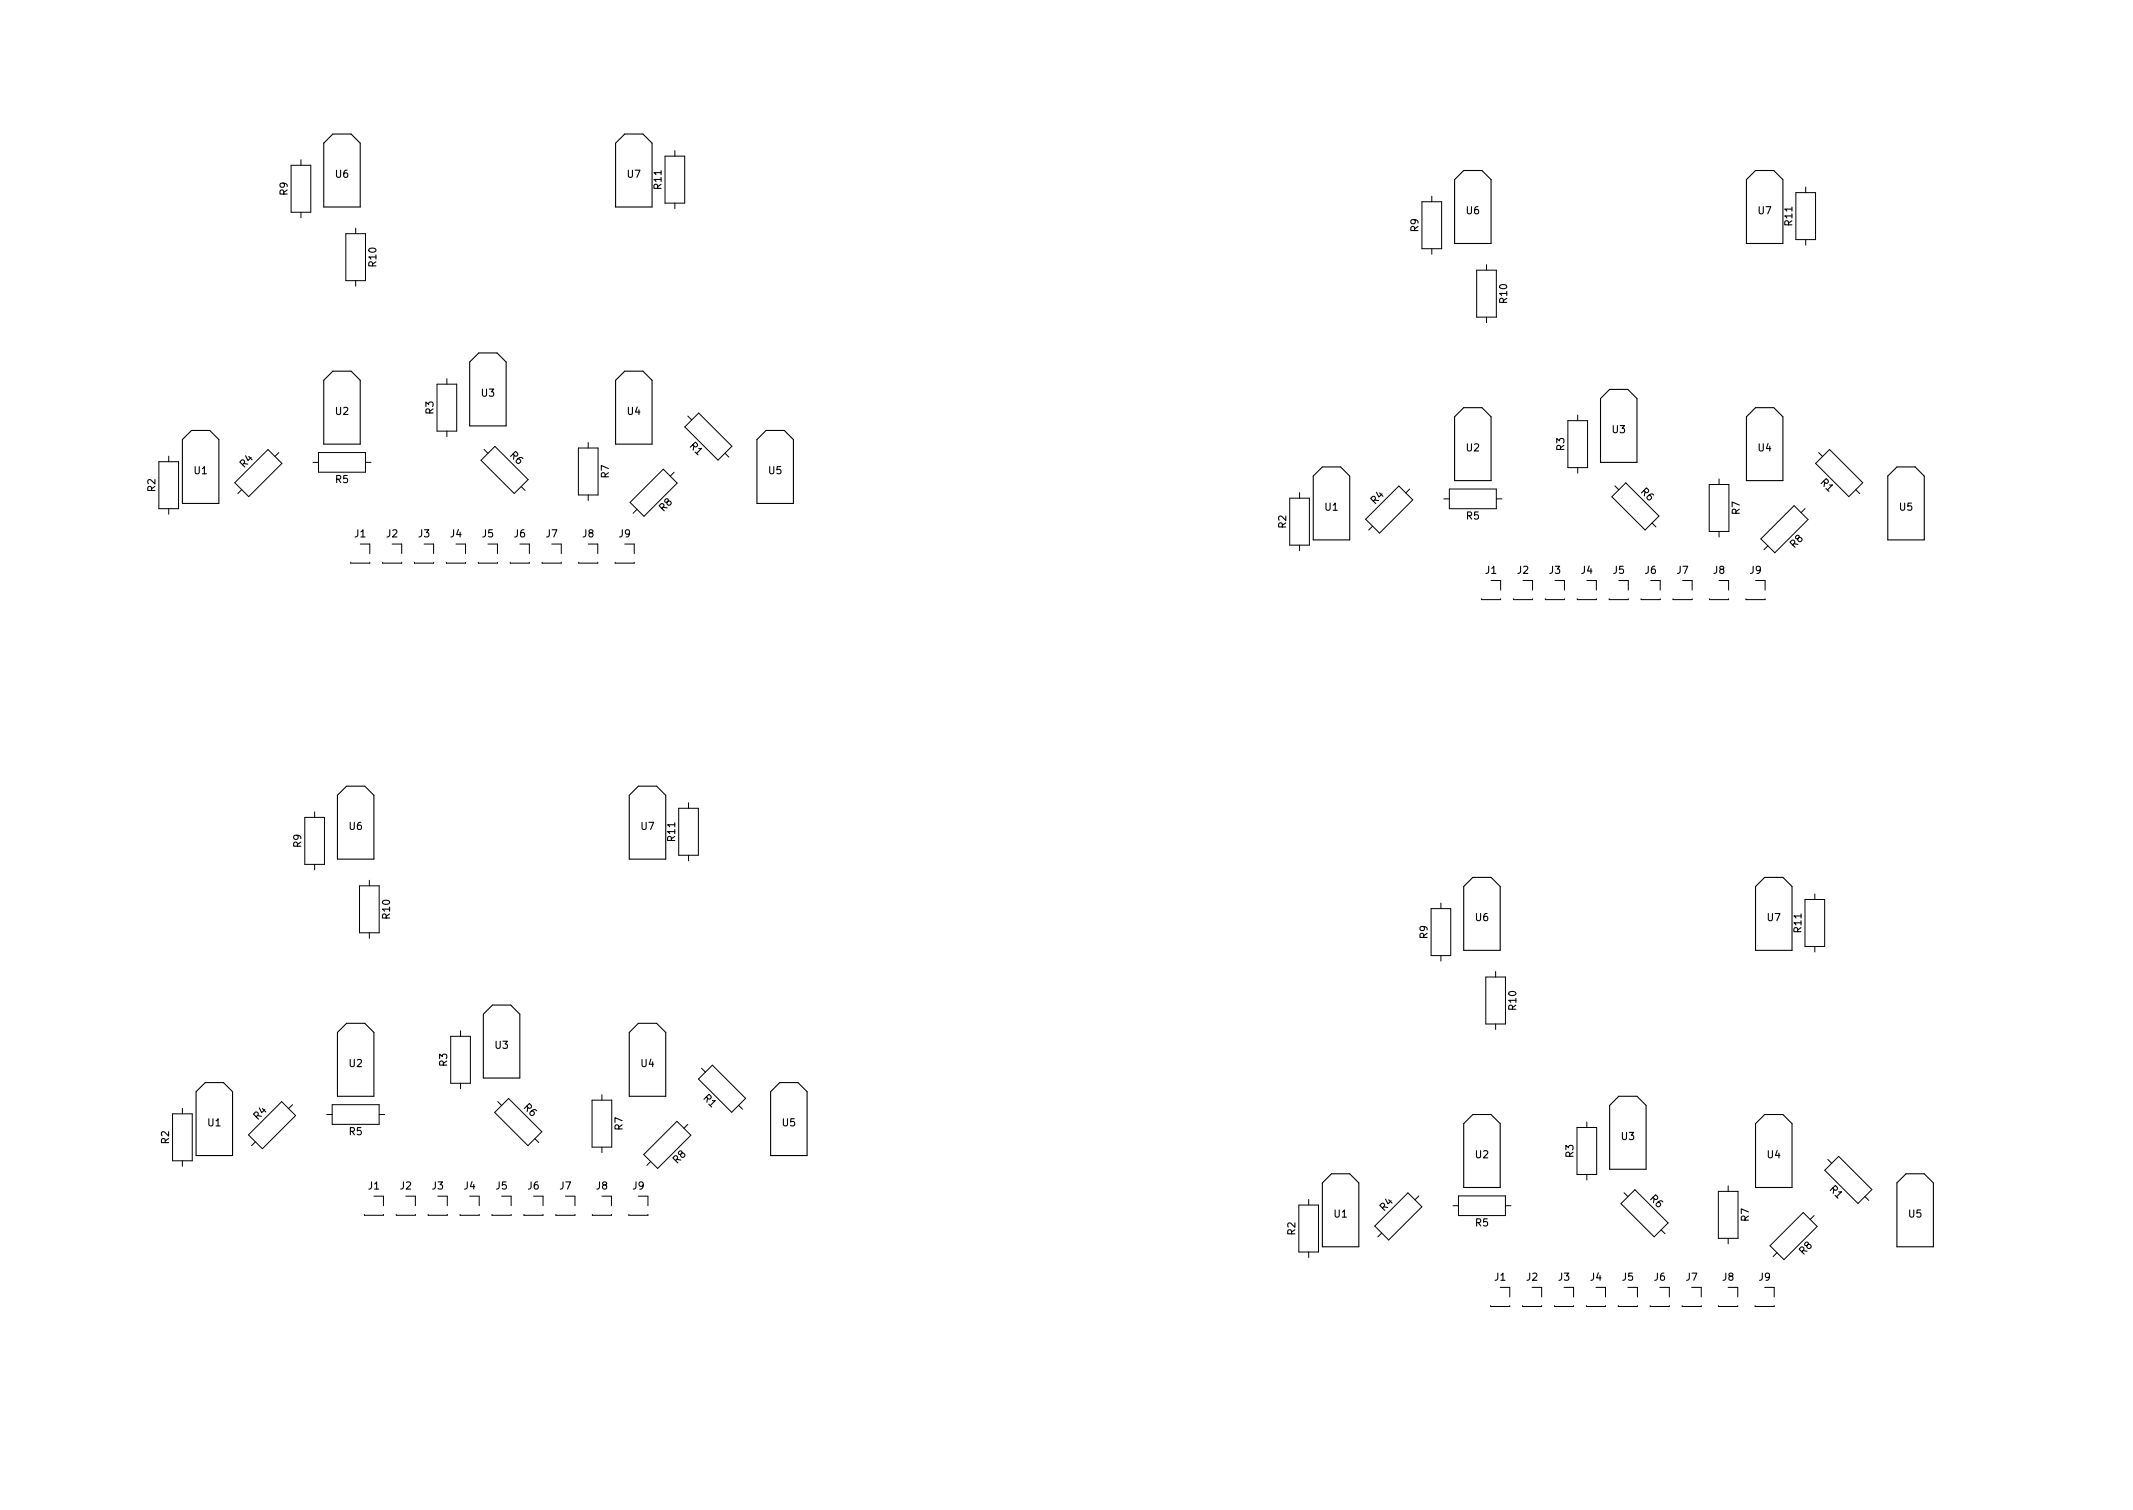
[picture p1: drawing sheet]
<svg xmlns="http://www.w3.org/2000/svg" width="297mm" height="210mm" viewBox="0 0 297 210" stroke-linecap="round" stroke-linejoin="round" font-family="sans-serif">
<defs><g id="words">
<g font-size="1.4">
<text x="40" y="27.2" transform="rotate(-90 40 27.2)">R9</text>
<text x="46.7" y="24.7">U6</text>
<text x="87.4" y="24.7">U7</text>
<text x="92.1" y="26.3" transform="rotate(-90 92.1 26.3)">R11</text>
<text x="204.2" y="29.8">U6</text>
<text x="244.9" y="29.8">U7</text>
<text x="197.5" y="32.3" transform="rotate(-90 197.5 32.3)">R9</text>
<text x="249.6" y="31.4" transform="rotate(-90 249.6 31.4)">R11</text>
<text x="52.4" y="37.1" transform="rotate(-90 52.4 37.1)">R10</text>
<text x="209.9" y="42.2" transform="rotate(-90 209.9 42.2)">R10</text>
<text x="46.7" y="57.8">U2</text>
<text x="60.4" y="57.7" transform="rotate(-90 60.4 57.7)">R3</text>
<text x="67.1" y="55.2">U3</text>
<text x="87.4" y="57.8">U4</text>
<text x="34" y="65.2" transform="rotate(-45 34 65.2)">R4</text>
<text x="71" y="63.5" transform="rotate(45 71 63.5)">R6</text>
<text x="96" y="62.2" transform="rotate(45 96 62.2)">R1</text>
<text x="204.2" y="62.8">U2</text>
<text x="217.8" y="62.7" transform="rotate(-90 217.8 62.7)">R3</text>
<text x="224.5" y="60.3">U3</text>
<text x="244.9" y="62.8">U4</text>
<text x="21.6" y="68.4" transform="rotate(-90 21.6 68.4)">R2</text>
<text x="27" y="66">U1</text>
<text x="46.7" y="67.3">R5</text>
<text x="84.8" y="66.5" transform="rotate(-90 84.8 66.5)">R7</text>
<text x="92.4" y="71.3" transform="rotate(-45 92.4 71.3)">R8</text>
<text x="107.1" y="66">U5</text>
<text x="184.5" y="71.1">U1</text>
<text x="191.5" y="70.3" transform="rotate(-45 191.5 70.3)">R4</text>
<text x="228.4" y="68.6" transform="rotate(45 228.4 68.6)">R6</text>
<text x="242.3" y="71.6" transform="rotate(-90 242.3 71.6)">R7</text>
<text x="253.5" y="67.3" transform="rotate(45 253.5 67.3)">R1</text>
<text x="264.5" y="71.1">U5</text>
<text x="49.4" y="74.8">J1</text>
<text x="53.8" y="74.8">J2</text>
<text x="58.3" y="74.8">J3</text>
<text x="62.7" y="74.8">J4</text>
<text x="67.2" y="74.8">J5</text>
<text x="71.6" y="74.8">J6</text>
<text x="76.1" y="74.8">J7</text>
<text x="81.1" y="74.8">J8</text>
<text x="86.2" y="74.8">J9</text>
<text x="179.1" y="73.5" transform="rotate(-90 179.1 73.5)">R2</text>
<text x="204.2" y="72.3">R5</text>
<text x="249.9" y="76.3" transform="rotate(-45 249.9 76.3)">R8</text>
<text x="206.9" y="79.9">J1</text>
<text x="211.3" y="79.9">J2</text>
<text x="215.8" y="79.9">J3</text>
<text x="220.2" y="79.9">J4</text>
<text x="224.7" y="79.9">J5</text>
<text x="229.1" y="79.9">J6</text>
<text x="233.5" y="79.9">J7</text>
<text x="238.6" y="79.9">J8</text>
<text x="243.7" y="79.9">J9</text>
<text x="41.9" y="118" transform="rotate(-90 41.9 118)">R9</text>
<text x="48.6" y="115.5">U6</text>
<text x="89.3" y="115.5">U7</text>
<text x="94" y="117.1" transform="rotate(-90 94 117.1)">R11</text>
<text x="54.3" y="127.9" transform="rotate(-90 54.3 127.9)">R10</text>
<text x="198.8" y="130.7" transform="rotate(-90 198.8 130.7)">R9</text>
<text x="205.5" y="128.2">U6</text>
<text x="246.1" y="128.2">U7</text>
<text x="250.9" y="129.8" transform="rotate(-90 250.9 129.8)">R11</text>
<text x="211.1" y="140.6" transform="rotate(-90 211.1 140.6)">R10</text>
<text x="48.6" y="148.6">U2</text>
<text x="62.3" y="148.5" transform="rotate(-90 62.3 148.5)">R3</text>
<text x="69" y="146">U3</text>
<text x="89.3" y="148.6">U4</text>
<text x="35.9" y="156" transform="rotate(-45 35.9 156)">R4</text>
<text x="72.9" y="154.3" transform="rotate(45 72.9 154.3)">R6</text>
<text x="97.9" y="153" transform="rotate(45 97.9 153)">R1</text>
<text x="23.5" y="159.3" transform="rotate(-90 23.5 159.3)">R2</text>
<text x="29" y="156.8">U1</text>
<text x="48.6" y="158.1">R5</text>
<text x="86.7" y="157.3" transform="rotate(-90 86.7 157.3)">R7</text>
<text x="109" y="156.8">U5</text>
<text x="205.5" y="161.3">U2</text>
<text x="219.1" y="161.2" transform="rotate(-90 219.1 161.2)">R3</text>
<text x="225.8" y="158.7">U3</text>
<text x="246.1" y="161.3">U4</text>
<text x="51.3" y="165.6">J1</text>
<text x="55.7" y="165.6">J2</text>
<text x="60.2" y="165.6">J3</text>
<text x="64.6" y="165.6">J4</text>
<text x="69.1" y="165.6">J5</text>
<text x="73.5" y="165.6">J6</text>
<text x="78" y="165.6">J7</text>
<text x="83" y="165.6">J8</text>
<text x="88.1" y="165.6">J9</text>
<text x="94.3" y="162.1" transform="rotate(-45 94.3 162.1)">R8</text>
<text x="229.7" y="167" transform="rotate(45 229.7 167)">R6</text>
<text x="254.7" y="165.7" transform="rotate(45 254.7 165.7)">R1</text>
<text x="180.4" y="172" transform="rotate(-90 180.4 172)">R2</text>
<text x="185.8" y="169.5">U1</text>
<text x="192.8" y="168.7" transform="rotate(-45 192.8 168.7)">R4</text>
<text x="205.5" y="170.8">R5</text>
<text x="243.5" y="170" transform="rotate(-90 243.5 170)">R7</text>
<text x="265.8" y="169.5">U5</text>
<text x="208.1" y="178.3">J1</text>
<text x="212.6" y="178.3">J2</text>
<text x="217" y="178.3">J3</text>
<text x="221.5" y="178.3">J4</text>
<text x="225.9" y="178.3">J5</text>
<text x="230.4" y="178.3">J6</text>
<text x="234.8" y="178.3">J7</text>
<text x="239.9" y="178.3">J8</text>
<text x="245" y="178.3">J9</text>
<text x="251.2" y="174.8" transform="rotate(-45 251.2 174.8)">R8</text>
</g>
</g></defs>
<g fill="none" stroke="#000" stroke-width=".14">
<path d="M40.5 23h2.8v6.6h-2.8zM41.9 22.2v.8M41.9 29.6v.7M48.2 32.5h2.7v6.6h-2.7zM49.5 31.8v.7M49.5 39.1v.7M92.6 21.7h2.8v6.6h-2.8zM94 21v.7M94 28.3v.8M198 28.1h2.8v6.5h-2.8zM199.4 27.3v.8M199.4 34.6v.8"/>
<path d="M205.6 37.6h2.8v6.6h-2.8zM207 36.8v.8M250.1 26.8h2.7v6.6h-2.7zM251.5 26.1v.7M251.5 33.4v.7M60.9 53.5h2.7v6.5h-2.7zM62.2 52.7v.8M95.8 57.9l.5 .6M97.3 57.5l4.6 4.6-1.9 2-4.6-4.7zM207 44.2v.7M218.3 58.6h2.8v6.5h-2.8zM219.7 57.8v.8"/>
<path d="M22.1 64.3h2.8v6.5h-2.8zM23.5 63.5v.8M23.5 70.8v.8M32.7 67.2l4.6-4.6 2 1.9-4.7 4.7zM33.7 68.2l-.6 .5M38.8 63l-.5 .6M43.6 64.4h.8M44.4 63h6.5v2.8h-6.5zM48.8 78.3v.1h2.7v-.1M50.2 75.8h1.3v1.3M50.9 64.4h.8M53.3 78.3v.1h2.6v-.1"/>
<path d="M54.6 75.8h1.3v1.3M57.7 78.3v.1h2.7v-.1M59.1 75.8h1.3v1.3M62.2 78.3v.1h2.6v-.1M62.2 60v.8M63.5 75.8h1.3v1.3M66.6 78.3v.1h2.7v-.1M67 64.1l1.9-1.9 4.6 4.6-1.9 1.9zM67.4 62.6l.6 .5M67.9 75.8h1.4v1.3M71.1 78.3v.1h2.6v-.1M72.4 75.8h1.3v1.3"/>
<path d="M72.6 67.7l.5 .6M75.5 78.3v.1h2.7v-.1M76.8 75.8h1.4v1.3M80.5 62.4h2.8v6.5h-2.8zM80.6 78.3v.1h2.6v-.1M81.9 75.8h1.3v1.3M81.9 61.6v.8M81.9 68.9v.8M85.7 78.3v.1h2.6v-.1M87 75.8h1.3v1.3M88.7 70.9l-.5 .6M92.4 65.3l1.9 2-4.6 4.6-2-1.9z"/>
<path d="M93.9 65.8l-.6 .5M101 63.1l.5 .5M179.6 69.4h2.7v6.5h-2.7zM181 68.6v.8M181 75.9v.8M190.2 72.3l4.6-4.6 1.9 1.9-4.6 4.6zM191.1 73.3l-.5 .5M196.3 68.1l-.5 .5M201.1 69.5h.7M201.8 68.1h6.6v2.7h-6.6zM208.4 69.5h.7M219.7 65.1v.8"/>
<path d="M224.9 67.7l.5 .5M226.4 67.2l4.6 4.7-1.9 1.9-4.6-4.6zM230.1 72.8l.5 .6M238 67.5h2.8v6.5h-2.8zM239.4 66.7v.8M239.4 74v.8M246.2 76l-.6 .5M249.8 70.4l2 1.9-4.6 4.7-2-2zM251.4 70.8l-.6 .6M252.8 64.5l2-1.9 4.6 4.6-1.9 2zM253.3 63l.5 .6M258.4 68.2l.6 .5"/>
<path d="M206.3 83.4v.1h2.7v-.1M207.6 80.8h1.4v1.4M210.8 83.4v.1h2.6v-.1M212.1 80.8h1.3v1.4M215.2 83.4v.1h2.7v-.1M216.5 80.8h1.4v1.4M219.7 83.4v.1h2.6v-.1M221 80.8h1.3v1.4M224.1 83.4v.1h2.7v-.1M225.4 80.8h1.4v1.4M228.5 83.4v.1h2.7v-.1M229.9 80.8h1.3v1.4"/>
<path d="M233 83.4v.1h2.6v-.1M234.3 80.8h1.3v1.4M238.1 83.4v.1h2.6v-.1M239.4 80.8h1.3v1.4M243.1 83.4v.1h2.7v-.1M244.5 80.8h1.3v1.4M42.4 113.8h2.8v6.6h-2.8zM43.8 113v.8M94.5 112.5h2.8v6.6h-2.8zM95.9 111.8v.7M95.9 119.1v.8M43.8 120.4v.7"/>
<path d="M50.1 123.3h2.7v6.6h-2.7zM51.4 122.6v.7M51.4 129.9v.8M199.3 126.5h2.7v6.6h-2.7zM200.7 125.7v.8M200.7 133.1v.7M206.9 136h2.8v6.6h-2.8zM208.3 135.3v.7M251.4 125.2h2.7v6.6h-2.7zM252.7 124.5v.7M252.7 131.8v.8M24 155.1h2.8v6.5h-2.8z"/>
<path d="M25.4 154.3v.8M34.6 158l4.6-4.6 2 1.9-4.7 4.7zM35.6 159l-.6 .5M40.7 153.8l-.5 .6M45.5 155.2h.8M46.3 153.8h6.5v2.8h-6.5zM52.8 155.2h.8M62.8 144.3h2.7v6.5h-2.7zM64.1 143.5v.8M64.1 150.8v.8M69.3 153.4l.6 .5M70.8 153l4.7 4.6-2 1.9-4.6-4.6z"/>
<path d="M74.5 158.6l.5 .5M82.4 153.2h2.8v6.5h-2.8zM83.8 152.4v.8M83.8 159.7v.8M94.3 156.1l1.9 2-4.6 4.6-2-1.9zM95.8 156.6l-.6 .5M97.7 148.7l.5 .6M99.2 148.3l4.6 4.6-1.9 2-4.6-4.6zM102.9 153.9l.5 .6M208.3 142.6v.8M219.6 157h2.8v6.5h-2.8zM221 156.2v.8"/>
<path d="M25.4 161.6v.8M50.7 169.1v.1h2.7v-.1M52.1 166.6h1.3v1.3M55.2 169.1v.1h2.6v-.1M56.5 166.6h1.3v1.3M59.6 169.1v.1h2.7v-.1M61 166.6h1.3v1.3M64.1 169.1v.1h2.6v-.1M65.4 166.6h1.3v1.3M68.5 169.1v.1h2.7v-.1M69.8 166.6h1.4v1.3M73 169.1v.1h2.6v-.1"/>
<path d="M74.3 166.6h1.3v1.3M77.4 169.1v.1h2.7v-.1M78.7 166.6h1.4v1.3M82.5 169.1v.1h2.6v-.1M83.8 166.6h1.3v1.3M87.6 169.1v.1h2.6v-.1M88.9 166.6h1.3v1.3M90.6 161.7l-.5 .6M180.9 167.8h2.7v6.5h-2.7zM182.2 167v.8M182.2 174.3v.8M191.4 170.7l4.7-4.6 1.9 1.9-4.6 4.7z"/>
<path d="M192.4 171.7l-.5 .5M197.6 166.5l-.6 .6M202.3 167.9h.8M203.1 166.5h6.5v2.8h-6.5zM208.9 179.3h1.3v1.3M209.6 167.9h.8M213.4 179.3h1.3v1.3M217.8 179.3h1.3v1.3M221 163.5v.8M222.2 179.3h1.4v1.3M226.2 166.1l.5 .5M226.7 179.3h1.3v1.3"/>
<path d="M227.7 165.7l4.6 4.6-1.9 1.9-4.7-4.6zM231.1 179.3h1.4v1.3M231.3 171.3l.6 .5M235.6 179.3h1.3v1.3M239.3 165.9h2.7v6.5h-2.7zM240.7 179.3h1.3v1.3M240.7 165.1v.8M240.7 172.4v.8M245.7 179.3h1.4v1.3M247.5 174.4l-.6 .6M251.1 168.8l2 2-4.7 4.6-1.9-1.9zM252.6 169.3l-.5 .5"/>
<path d="M254.1 163l1.9-2 4.7 4.6-2 2zM254.5 161.4l.6 .6M259.7 166.6l.5 .6M207.6 181.8v.1h2.6v-.1M212 181.8v.1h2.7v-.1M216.5 181.8v.1h2.6v-.1M220.9 181.8v.1h2.7v-.1M225.4 181.8v.1h2.6v-.1M229.8 181.8v.1h2.7v-.1M234.3 181.8v.1h2.6v-.1M239.3 181.8v.1h2.7v-.1M244.4 181.8v.1h2.7v-.1"/>
</g>
<g fill="none" stroke="#000" stroke-width=".15">
<path d="M45.1 19.9l1.3-1.2h2.5l1.3 1.2v8.9h-5.1zM85.7 19.9l1.3-1.2h2.5l1.3 1.2v8.9h-5.1zM203.8 23.7h2.6l1.2 1.3v8.9h-5v-8.9zM243.2 25l1.3-1.3h2.5l1.3 1.3v8.9h-5.1zM26.7 59.9h2.5l1.3 1.3v8.9h-5.1v-8.9zM46.4 51.7h2.5l1.3 1.3v8.8h-5.1v-8.8zM65.4 50.4l1.3-1.3h2.5l1.3 1.3v8.9h-5.1zM87 51.7h2.5l1.3 1.3v8.8h-5.1v-8.8zM106.7 59.9h2.5l1.3 1.3v8.9h-5.1v-8.9zM202.6 58l1.2-1.2h2.6l1.2 1.2v8.9h-5zM224.2 54.2h2.5l1.3 1.3v8.9h-5.1v-8.9zM244.5 56.8h2.5l1.3 1.2v8.9h-5.1v-8.9z"/>
<path d="M182.9 66.3l1.2-1.3h2.6l1.3 1.3v8.9h-5.1zM262.9 66.3l1.3-1.3h2.5l1.3 1.3v8.9h-5.1zM48.3 109.5h2.5l1.3 1.2v8.9h-5.1v-8.9zM87.6 110.7l1.3-1.2h2.5l1.3 1.2v8.9h-5.1zM205.1 122.2h2.5l1.3 1.2v8.9h-5.1v-8.9zM244.5 123.4l1.2-1.2h2.6l1.3 1.2v8.9h-5.1zM27.3 152l1.3-1.3h2.5l1.3 1.3v8.9h-5.1zM47 143.8l1.3-1.3h2.5l1.3 1.3v8.8h-5.1zM67.3 141.2l1.3-1.3h2.5l1.3 1.3v8.9h-5.1zM87.6 143.8l1.3-1.3h2.5l1.3 1.3v8.8h-5.1zM107.3 152l1.3-1.3h2.5l1.3 1.3v8.9h-5.1zM203.8 156.5l1.3-1.3h2.5l1.3 1.3v8.8h-5.1z"/>
<path d="M224.2 153.9l1.2-1.3h2.6l1.2 1.3v8.9h-5zM244.5 156.5l1.2-1.3h2.6l1.3 1.3v8.8h-5.1zM184.1 164.7l1.3-1.3h2.6l1.2 1.3v8.9h-5.1zM264.2 164.7l1.2-1.3h2.6l1.2 1.3v8.9h-5z"/>
</g>
<use href="#words"/>
</svg>
